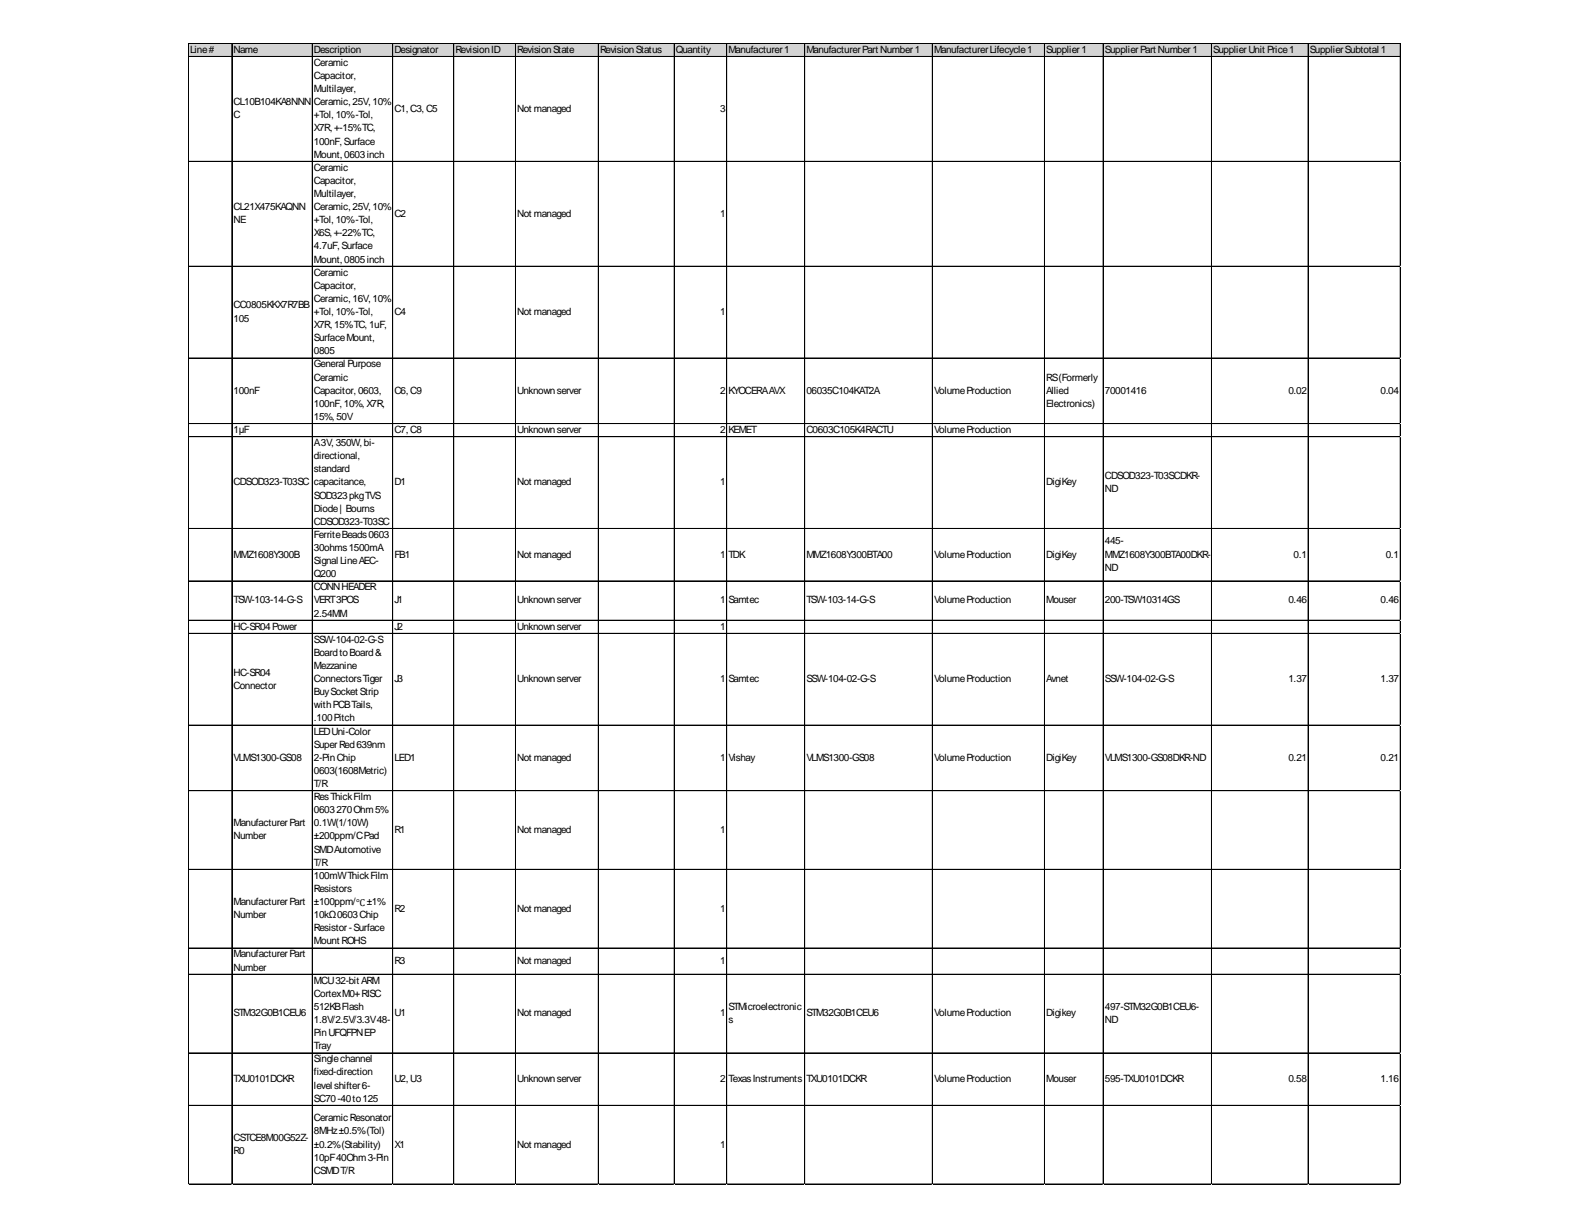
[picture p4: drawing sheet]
<svg xmlns="http://www.w3.org/2000/svg" width="279mm" height="216mm" viewBox="0 0 279 216" stroke-linecap="round" stroke-linejoin="round" font-family="sans-serif">
<defs><g id="words">
<g font-size="1.8">
<text x="33.4" y="9.3">Line#</text>
<text x="41" y="9.3">Name</text>
<text x="55.2" y="9.3">Description</text>
<text x="55.2" y="11.6">Ceramic</text>
<text x="69.3" y="9.3">Designator</text>
<text x="80" y="9.3">RevisionID</text>
<text x="90.9" y="9.3">RevisionState</text>
<text x="105.4" y="9.3">RevisionStatus</text>
<text x="118.8" y="9.3">Quantity</text>
<text x="128" y="9.3">Manufacturer1</text>
<text x="141.7" y="9.3">ManufacturerPart Number1</text>
<text x="164.1" y="9.3">ManufacturerLifecycle1</text>
<text x="183.8" y="9.3">Supplier1</text>
<text x="194.1" y="9.3">SupplierPart Number1</text>
<text x="213.2" y="9.3">SupplierUnit Price1</text>
<text x="230.2" y="9.3">SupplierSubtotal 1</text>
<text x="55.2" y="13.9">Capacitor,</text>
<text x="55.2" y="16.2">Multilayer,</text>
<text x="41" y="18.5">CL10B104KA8NNN</text>
<text x="41" y="20.8">C</text>
<text x="55.2" y="18.5">Ceramic, 25V, 10%</text>
<text x="55.2" y="20.8">+Tol, 10%-Tol,</text>
<text x="55.2" y="23.1">X7R, +-15%TC,</text>
<text x="69.3" y="19.6">C1, C3, C5</text>
<text x="90.9" y="19.6">Not managed</text>
<text x="126.5" y="19.6">3</text>
<text x="55.2" y="25.4">100nF, Surface</text>
<text x="55.2" y="27.7">Mount, 0603inch</text>
<text x="55.2" y="30">Ceramic</text>
<text x="55.2" y="32.3">Capacitor,</text>
<text x="55.2" y="34.6">Multilayer,</text>
<text x="41" y="36.9">CL21X475KAQNN</text>
<text x="41" y="39.2">NE</text>
<text x="55.2" y="36.9">Ceramic, 25V, 10%</text>
<text x="55.2" y="39.2">+Tol, 10%-Tol,</text>
<text x="55.2" y="41.5">X6S, +-22%TC,</text>
<text x="69.3" y="38.1">C2</text>
<text x="90.9" y="38.1">Not managed</text>
<text x="126.5" y="38.1">1</text>
<text x="55.2" y="43.8">4.7uF, Surface</text>
<text x="55.2" y="46.1">Mount, 0805inch</text>
<text x="55.2" y="48.4">Ceramic</text>
<text x="55.2" y="50.7">Capacitor,</text>
<text x="55.2" y="53">Ceramic, 16V, 10%</text>
<text x="41" y="54.2">CC0805KKX7R7BB</text>
<text x="41" y="56.5">105</text>
<text x="55.2" y="55.3">+Tol, 10%-Tol,</text>
<text x="55.2" y="57.6">X7R, 15%TC, 1uF,</text>
<text x="55.2" y="59.9">SurfaceMount,</text>
<text x="69.3" y="55.3">C4</text>
<text x="90.9" y="55.3">Not managed</text>
<text x="126.5" y="55.3">1</text>
<text x="55.2" y="62.2">0805</text>
<text x="55.2" y="64.5">General Purpose</text>
<text x="41" y="69.1">100nF</text>
<text x="55.2" y="66.8">Ceramic</text>
<text x="55.2" y="69.1">Capacitor, 0603,</text>
<text x="55.2" y="71.5">100nF, 10%, X7R,</text>
<text x="69.3" y="69.1">C6, C9</text>
<text x="90.9" y="69.1">Unknownserver</text>
<text x="126.5" y="69.1">2</text>
<text x="128" y="69.1">KYOCERAAVX</text>
<text x="141.7" y="69.1">06035C104KAT2A</text>
<text x="164.1" y="69.1">VolumeProduction</text>
<text x="183.8" y="66.8">RS(Formerly</text>
<text x="183.8" y="69.1">Allied</text>
<text x="183.8" y="71.5">Electronics)</text>
<text x="194.1" y="69.1">70001416</text>
<text x="226.4" y="69.1">0.02</text>
<text x="242.6" y="69.1">0.04</text>
<text x="41" y="76.1">1µF</text>
<text x="55.2" y="73.8">15%, 50V</text>
<text x="69.3" y="76.1">C7, C8</text>
<text x="90.9" y="76.1">Unknownserver</text>
<text x="126.5" y="76.1">2</text>
<text x="128" y="76.1">KEMET</text>
<text x="141.7" y="76.1">C0603C105K4RACTU</text>
<text x="164.1" y="76.1">VolumeProduction</text>
<text x="55.2" y="78.4">A3V, 350W, bi-</text>
<text x="55.2" y="80.7">directional,</text>
<text x="55.2" y="83">standard</text>
<text x="41" y="85.3">CDSOD323-T03SC</text>
<text x="55.2" y="85.3">capacitance,</text>
<text x="55.2" y="87.6">SOD323pkgTVS</text>
<text x="55.2" y="89.9">Diode| Bourns</text>
<text x="69.3" y="85.3">D1</text>
<text x="90.9" y="85.3">Not managed</text>
<text x="126.5" y="85.3">1</text>
<text x="183.8" y="85.3">DigiKey</text>
<text x="194.1" y="84.1">CDSOD323-T03SCDKR-</text>
<text x="194.1" y="86.4">ND</text>
<text x="55.2" y="92.2">CDSOD323-T03SC</text>
<text x="55.2" y="94.5">FerriteBeads0603</text>
<text x="194.1" y="95.6">445-</text>
<text x="41" y="97.9">MMZ1608Y300B</text>
<text x="55.2" y="96.8">30ohms1500mA</text>
<text x="55.2" y="99.1">Signal LineAEC-</text>
<text x="55.2" y="101.4">Q200</text>
<text x="69.3" y="97.9">FB1</text>
<text x="90.9" y="97.9">Not managed</text>
<text x="126.5" y="97.9">1</text>
<text x="128" y="97.9">TDK</text>
<text x="141.7" y="97.9">MMZ1608Y300BTA00</text>
<text x="164.1" y="97.9">VolumeProduction</text>
<text x="183.8" y="97.9">DigiKey</text>
<text x="194.1" y="97.9">MMZ1608Y300BTA00DKR-</text>
<text x="194.1" y="100.2">ND</text>
<text x="227.3" y="97.9">0.1</text>
<text x="243.5" y="97.9">0.1</text>
<text x="41" y="106">TSW-103-14-G-S</text>
<text x="55.2" y="103.7">CONNHEADER</text>
<text x="55.2" y="106">VERT3POS</text>
<text x="69.3" y="106">J1</text>
<text x="90.9" y="106">Unknownserver</text>
<text x="126.5" y="106">1</text>
<text x="128" y="106">Samtec</text>
<text x="141.7" y="106">TSW-103-14-G-S</text>
<text x="164.1" y="106">VolumeProduction</text>
<text x="183.8" y="106">Mouser</text>
<text x="194.1" y="106">200-TSW10314GS</text>
<text x="226.4" y="106">0.46</text>
<text x="242.6" y="106">0.46</text>
<text x="41" y="110.6">HC-SR04Power</text>
<text x="55.2" y="108.3">2.54MM</text>
<text x="55.2" y="112.9">SSW-104-02-G-S</text>
<text x="69.3" y="110.6">J2</text>
<text x="90.9" y="110.6">Unknownserver</text>
<text x="126.5" y="110.6">1</text>
<text x="41" y="118.7">HC-SR04</text>
<text x="55.2" y="115.2">BoardtoBoard&amp;</text>
<text x="55.2" y="117.5">Mezzanine</text>
<text x="55.2" y="119.8">ConnectorsTiger</text>
<text x="69.3" y="119.8">J3</text>
<text x="90.9" y="119.8">Unknownserver</text>
<text x="126.5" y="119.8">1</text>
<text x="128" y="119.8">Samtec</text>
<text x="141.7" y="119.8">SSW-104-02-G-S</text>
<text x="164.1" y="119.8">VolumeProduction</text>
<text x="183.8" y="119.8">Avnet</text>
<text x="194.1" y="119.8">SSW-104-02-G-S</text>
<text x="226.4" y="119.8">1.37</text>
<text x="242.6" y="119.8">1.37</text>
<text x="41" y="121">Connector</text>
<text x="55.2" y="122.1">BuySocket Strip</text>
<text x="55.2" y="124.4">withPCBTails,</text>
<text x="55.2" y="126.7">.100Pitch</text>
<text x="55.2" y="129">LEDUni-Color</text>
<text x="55.2" y="131.3">SuperRed639nm</text>
<text x="41" y="133.6">VLMS1300-GS08</text>
<text x="55.2" y="133.6">2-PinChip</text>
<text x="55.2" y="135.9">0603(1608Metric)</text>
<text x="69.3" y="133.6">LED1</text>
<text x="90.9" y="133.6">Not managed</text>
<text x="126.5" y="133.6">1</text>
<text x="128" y="133.6">Vishay</text>
<text x="141.7" y="133.6">VLMS1300-GS08</text>
<text x="164.1" y="133.6">VolumeProduction</text>
<text x="183.8" y="133.6">DigiKey</text>
<text x="194.1" y="133.6">VLMS1300-GS08DKR-ND</text>
<text x="226.4" y="133.6">0.21</text>
<text x="242.6" y="133.6">0.21</text>
<text x="55.2" y="138.2">T/R</text>
<text x="55.2" y="140.6">ResThickFilm</text>
<text x="55.2" y="142.9">0603270Ohm5%</text>
<text x="41" y="145.2">ManufacturerPart</text>
<text x="41" y="147.5">Number</text>
<text x="55.2" y="145.2">0.1W(1/10W)</text>
<text x="55.2" y="147.5">±200ppm/CPad</text>
<text x="55.2" y="149.8">SMDAutomotive</text>
<text x="69.3" y="146.3">R1</text>
<text x="90.9" y="146.3">Not managed</text>
<text x="126.5" y="146.3">1</text>
<text x="55.2" y="152.1">T/R</text>
<text x="55.2" y="154.4">100mWThickFilm</text>
<text x="41" y="159">ManufacturerPart</text>
<text x="41" y="161.3">Number</text>
<text x="55.2" y="156.7">Resistors</text>
<text x="55.2" y="159">±100ppm/℃±1%</text>
<text x="55.2" y="161.3">10kΩ0603Chip</text>
<text x="69.3" y="160.1">R2</text>
<text x="90.9" y="160.1">Not managed</text>
<text x="126.5" y="160.1">1</text>
<text x="55.2" y="163.6">Resistor-Surface</text>
<text x="55.2" y="165.9">Mount ROHS</text>
<text x="41" y="168.2">ManufacturerPart</text>
<text x="41" y="170.5">Number</text>
<text x="55.2" y="172.8">MCU32-bit ARM</text>
<text x="69.3" y="169.3">R3</text>
<text x="90.9" y="169.3">Not managed</text>
<text x="126.5" y="169.3">1</text>
<text x="41" y="178.6">STM32G0B1CEU6</text>
<text x="55.2" y="175.1">CortexM0+RISC</text>
<text x="55.2" y="177.4">512KBFlash</text>
<text x="55.2" y="179.7">1.8V/2.5V/3.3V48-</text>
<text x="69.3" y="178.6">U1</text>
<text x="90.9" y="178.6">Not managed</text>
<text x="126.5" y="178.6">1</text>
<text x="128" y="177.4">STMicroelectronic</text>
<text x="128" y="179.7">s</text>
<text x="141.7" y="178.6">STM32G0B1CEU6</text>
<text x="164.1" y="178.6">VolumeProduction</text>
<text x="183.8" y="178.6">Digikey</text>
<text x="194.1" y="177.4">497-STM32G0B1CEU6-</text>
<text x="194.1" y="179.7">ND</text>
<text x="55.2" y="182">PinUFQFPNEP</text>
<text x="55.2" y="184.3">Tray</text>
<text x="41" y="190.1">TXU0101DCKR</text>
<text x="55.2" y="186.6">Singlechannel</text>
<text x="55.2" y="188.9">fixed-direction</text>
<text x="55.2" y="191.2">level shifter6-</text>
<text x="69.3" y="190.1">U2, U3</text>
<text x="90.9" y="190.1">Unknownserver</text>
<text x="126.5" y="190.1">2</text>
<text x="128" y="190.1">TexasInstruments</text>
<text x="141.7" y="190.1">TXU0101DCKR</text>
<text x="164.1" y="190.1">VolumeProduction</text>
<text x="183.8" y="190.1">Mouser</text>
<text x="194.1" y="190.1">595-TXU0101DCKR</text>
<text x="226.4" y="190.1">0.58</text>
<text x="242.6" y="190.1">1.16</text>
<text x="55.2" y="193.5">SC70-40to125</text>
<text x="55.2" y="197">CeramicResonator</text>
<text x="41" y="200.4">CSTCE8M00G52Z-</text>
<text x="41" y="202.7">R0</text>
<text x="55.2" y="199.3">8MHz±0.5%(Tol)</text>
<text x="55.2" y="201.6">±0.2%(Stability)</text>
<text x="55.2" y="203.9">10pF40Ohm3-Pin</text>
<text x="69.3" y="201.6">X1</text>
<text x="90.9" y="201.6">Not managed</text>
<text x="126.5" y="201.6">1</text>
<text x="55.2" y="206.2">CSMDT/R</text>
</g>
</g></defs>
<path d="M33.1 7.6h213.1v2.4h-213.1z" fill="#d3d3d3"/>
<g fill="none" stroke="#000" stroke-width=".18">
<path d="M33.1 7.6v200.5M33.2 7.6h212.9M40.7 7.7v200.4M40.8 7.7v200.4M54.9 7.7v200.4M69 7.7v200.4M79.7 7.7v200.4M79.8 7.7v200.4M90.6 7.7v200.4M105.1 7.7v200.4M105.2 7.7v200.4M118.5 7.7v200.4"/>
<path d="M127.7 7.7v200.4M141.4 7.7v200.4M163.8 7.7v200.4M163.9 7.7v200.4M183.5 7.7v200.4M183.6 7.7v200.4M193.8 7.7v200.4M193.9 7.7v200.4M212.9 7.7v200.4M229.9 7.7v200.4M246.1 7.7v200.4M246.1 9.9h-212.9"/>
<path d="M33.2 28.3h212.9M33.2 28.4h212.9M246.1 46.8h-212.9M33.2 76.7h212.9M246.1 62.9h-212.9M246.1 74.4h-212.9M33.2 92.8h212.9M33.2 92.9h212.9M33.2 102h212.9M33.2 102.1h212.9M33.2 109h212.9M246.1 111.3h-212.9"/>
<path d="M246.1 127.4h-212.9M246.1 138.9h-212.9M33.2 152.7h212.9M33.2 166.5h212.9M33.2 166.6h212.9M246.1 171.1l-212.9 .1M33.2 185h212.9M33.2 194.2h212.9M246.1 208h-212.9"/>
</g>
<path d="M33.1 208.1h.1" fill="none" stroke="#e0e0e0" stroke-width=".18"/>
<path d="M40.7 208.1h.1" fill="none" stroke="#e0e0e0" stroke-width=".18"/>
<path d="M54.9 208.1h.1" fill="none" stroke="#e0e0e0" stroke-width=".18"/>
<path d="M69 208.1h.1" fill="none" stroke="#e0e0e0" stroke-width=".18"/>
<path d="M79.7 208.1h.1" fill="none" stroke="#e0e0e0" stroke-width=".18"/>
<path d="M90.6 208.1h.1" fill="none" stroke="#e0e0e0" stroke-width=".18"/>
<path d="M105.1 208.1h.1" fill="none" stroke="#e0e0e0" stroke-width=".18"/>
<path d="M118.5 208.1h.1" fill="none" stroke="#e0e0e0" stroke-width=".18"/>
<path d="M127.7 208.1h.1" fill="none" stroke="#e0e0e0" stroke-width=".18"/>
<path d="M141.4 208.1h.1" fill="none" stroke="#e0e0e0" stroke-width=".18"/>
<path d="M163.8 208.1h.1" fill="none" stroke="#e0e0e0" stroke-width=".18"/>
<path d="M183.5 208.1h.1" fill="none" stroke="#e0e0e0" stroke-width=".18"/>
<path d="M193.8 208.1h.1" fill="none" stroke="#e0e0e0" stroke-width=".18"/>
<path d="M212.9 208.1h.1" fill="none" stroke="#e0e0e0" stroke-width=".18"/>
<path d="M229.9 208.1h.1" fill="none" stroke="#e0e0e0" stroke-width=".18"/>
<path d="M246.1 208.1h.1" fill="none" stroke="#e0e0e0" stroke-width=".18"/>
<path d="M246.1 28.3h.1" fill="none" stroke="#e0e0e0" stroke-width=".18"/>
<path d="M246.1 46.8h.1" fill="none" stroke="#e0e0e0" stroke-width=".18"/>
<path d="M246.1 62.9h.1" fill="none" stroke="#e0e0e0" stroke-width=".18"/>
<path d="M246.1 74.4h.1" fill="none" stroke="#e0e0e0" stroke-width=".18"/>
<path d="M246.1 76.7h.1" fill="none" stroke="#e0e0e0" stroke-width=".18"/>
<path d="M246.1 92.8h.1" fill="none" stroke="#e0e0e0" stroke-width=".18"/>
<path d="M246.1 102h.1" fill="none" stroke="#e0e0e0" stroke-width=".18"/>
<path d="M246.1 109h.1" fill="none" stroke="#e0e0e0" stroke-width=".18"/>
<path d="M246.1 111.3h.1" fill="none" stroke="#e0e0e0" stroke-width=".18"/>
<path d="M246.1 127.4h.1" fill="none" stroke="#e0e0e0" stroke-width=".18"/>
<path d="M246.1 138.9h.1" fill="none" stroke="#e0e0e0" stroke-width=".18"/>
<path d="M246.1 152.7h.1" fill="none" stroke="#e0e0e0" stroke-width=".18"/>
<path d="M246.1 166.5h.1" fill="none" stroke="#e0e0e0" stroke-width=".18"/>
<path d="M246.1 171.1h.1" fill="none" stroke="#e0e0e0" stroke-width=".18"/>
<path d="M246.1 185h.1" fill="none" stroke="#e0e0e0" stroke-width=".18"/>
<path d="M246.1 194.2h.1" fill="none" stroke="#e0e0e0" stroke-width=".18"/>
<path d="M246.1 208h.1" fill="none" stroke="#e0e0e0" stroke-width=".18"/>
<use href="#words"/>
</svg>
